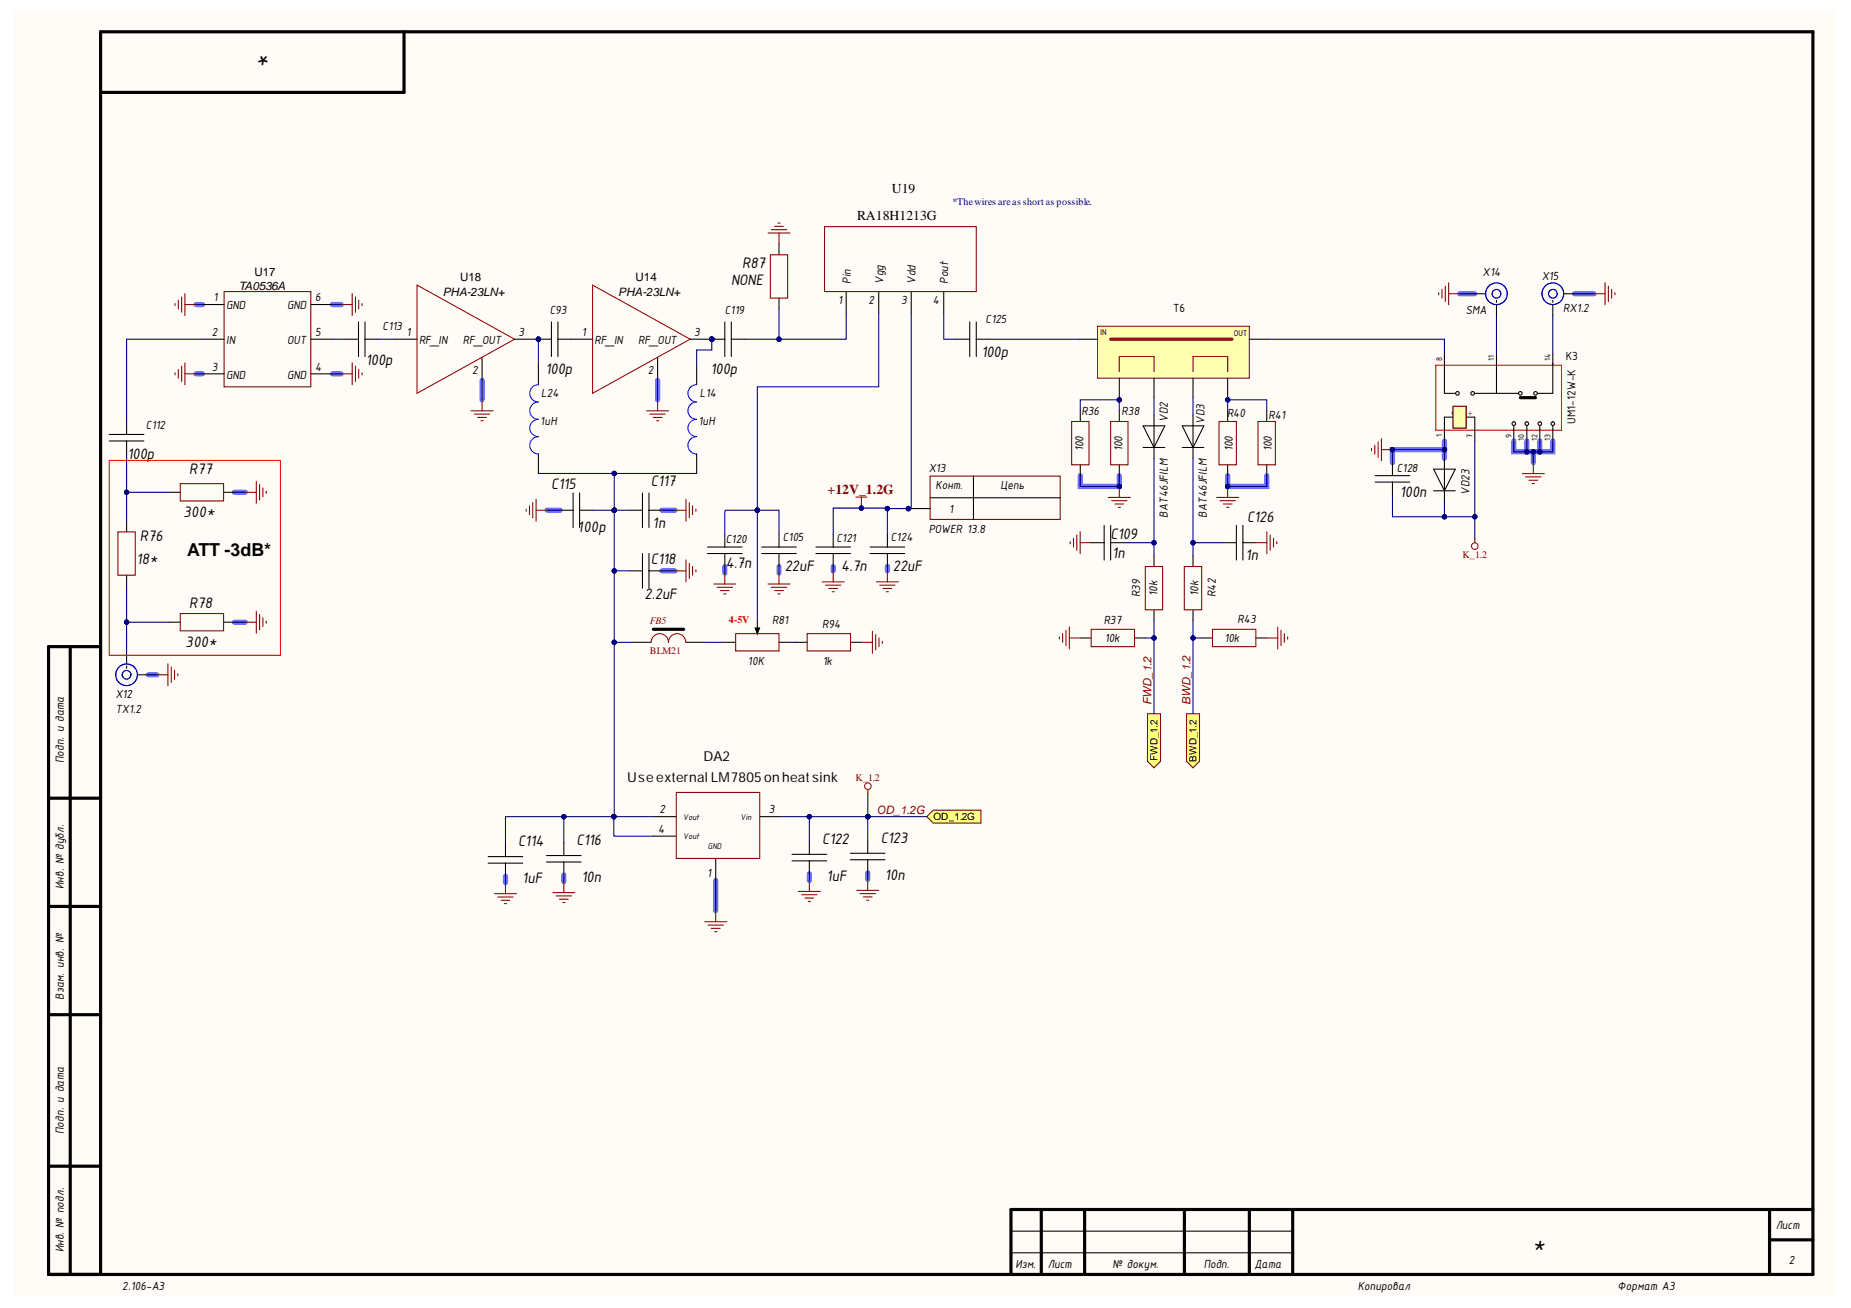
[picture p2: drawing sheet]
<svg xmlns="http://www.w3.org/2000/svg" width="297mm" height="210mm" viewBox="0 0 297 210" stroke-linecap="round" stroke-linejoin="round" font-family="sans-serif">
<defs><g id="words">
<g font-size="4.1">
<text x="43.5" y="8.5" transform="rotate(-180 43.5 8.5)">*</text>
<text x="245.9" y="201.1">*</text>
</g>
<text font-size="2.9" x="30" y="89.3">ATT -3dB*</text>
<g font-size="2.7">
<text x="117.3" y="45.8">NONE</text>
<text x="119.1" y="43">R87</text>
<text x="58.7" y="58.6">100p</text>
<text x="157.5" y="57.3">100p</text>
<text x="87.5" y="60.1">100p</text>
<text x="114" y="60.1">100p</text>
<text x="20.5" y="73.6">100p</text>
<text x="30.4" y="76">R77</text>
<text x="29.4" y="83">300*</text>
<text x="88.5" y="78.4">C115</text>
<text x="104.5" y="78.1">C117</text>
<text x="200.1" y="83.8">C126</text>
<text x="224.6" y="79.8">100n</text>
<text x="22.4" y="86.8">R76</text>
<text x="92.7" y="85.4">100p</text>
<text x="104.7" y="84.7">1n</text>
<text x="178.2" y="86.4">C109</text>
<text x="178.5" y="89.6">1n</text>
<text x="199.9" y="89.8">1n</text>
<text x="21.9" y="90.6">18*</text>
<text x="104.5" y="90.6">C118</text>
<text x="116.5" y="91.2">4.7n</text>
<text x="125.9" y="91.7">22uF</text>
<text x="135" y="91.7">4.7n</text>
<text x="143.3" y="91.7">22uF</text>
<text x="30.4" y="97.6">R78</text>
<text x="103.4" y="96.1">2.2uF</text>
<text x="29.8" y="103.8">300*</text>
<text x="83.1" y="135.8">C114</text>
<text x="92.5" y="135.6">C116</text>
<text x="131.9" y="135.4">C122</text>
<text x="141.3" y="135.3">C123</text>
<text x="83.8" y="141.7">1uF</text>
<text x="93.3" y="141.5">10n</text>
<text x="132.6" y="141.3">1uF</text>
<text x="142" y="141.2">10n</text>
</g>
<g font-size="2.2">
<text x="137.5" y="35.2">RA18H1213G</text>
<text x="143.1" y="31">U19</text>
<text x="100.7" y="125.5">Use external LM7805on heatsink</text>
<text x="112.9" y="122.1">DA2</text>
</g>
<text font-size="2.2" fill="#800000" x="132.8" y="79.3">+12V_1.2G</text>
<g font-size="2.1">
<text x="237.9" y="44.3">X14</text>
<text x="247.4" y="44.9">X15</text>
<text x="34" y="53.9">2</text>
<text x="34.3" y="48.3">1</text>
<text x="36.3" y="49.6">GND</text>
<text x="46.1" y="49.6">GND</text>
<text x="50.6" y="48.3">6</text>
<text x="50.6" y="53.9">5</text>
<text x="61.4" y="52.9">C113</text>
<text x="65.2" y="53.9">1</text>
<text x="83.2" y="53.9">3</text>
<text x="88.2" y="50.4">C93</text>
<text x="93.4" y="53.9">1</text>
<text x="111.4" y="53.9">3</text>
<text x="116.3" y="50.4">C119</text>
<text x="134.5" y="48.7">1</text>
<text x="139.4" y="48.7">2</text>
<text x="144.6" y="48.7">3</text>
<text x="149.7" y="48.7">4</text>
<text x="158.2" y="51.9">C125</text>
<text x="235.2" y="50.4">SMA</text>
<text x="250.9" y="50.1">RX1.2</text>
<text x="34" y="59.5">3</text>
<text x="36.3" y="55.2">IN</text>
<text x="46.1" y="55.2">OUT</text>
<text x="50.6" y="59.5">4</text>
<text x="67.2" y="55.2">RF_IN</text>
<text x="74.3" y="55.2">RF_OUT</text>
<text x="95.4" y="55.2">RF_IN</text>
<text x="102.4" y="55.2">RF_OUT</text>
<text x="36.3" y="60.7">GND</text>
<text x="46.1" y="60.7">GND</text>
<text x="75.8" y="60.1">2</text>
<text x="86.9" y="63.7">L24</text>
<text x="103.9" y="60.1">2</text>
<text x="112.3" y="63.7">L14</text>
<text x="23.4" y="68.9">C112</text>
<text x="86.7" y="68.3">1uH</text>
<text x="112.1" y="68.3">1uH</text>
<text x="173.6" y="66.7">R36</text>
<text x="180" y="66.7">R38</text>
<text x="196.9" y="67">R40</text>
<text x="203.6" y="67.2">R41</text>
<text x="149" y="75.7">X13</text>
<text x="224.1" y="75.8">C128</text>
<text x="150.1" y="78.5">Конт.</text>
<text x="152.3" y="82.4">1</text>
<text x="160.5" y="78.5">Цепь</text>
<text x="116.5" y="87.1">C120</text>
<text x="125.6" y="86.8">C105</text>
<text x="134.2" y="86.9">C121</text>
<text x="142.9" y="86.8">C124</text>
<text x="149" y="85.5">POWER 13.8</text>
<text x="123.9" y="100.1">R81</text>
<text x="131.9" y="100.8">R94</text>
<text x="177.1" y="100.2">R37</text>
<text x="198.6" y="100">R43</text>
<text x="120" y="106.7">10K</text>
<text x="132" y="106.7">1k</text>
<text x="177.3" y="103">10k</text>
<text x="196.5" y="103">10k</text>
<text x="18.5" y="112">X12</text>
<text x="18.5" y="114.5">TX1.2</text>
<text x="105.8" y="130.5">2</text>
<text x="123.4" y="130.5">3</text>
<text x="105.6" y="133.7">4</text>
<text x="113.5" y="140.7">1</text>
<text x="285" y="197.3">Лист</text>
<text x="163" y="203.5">Изм.</text>
<text x="168.1" y="203.5">Лист</text>
<text x="178.6" y="203.5">№ докум.</text>
<text x="193.2" y="203.5">Подп.</text>
<text x="201.3" y="203.5">Дата</text>
<text x="287.1" y="202.8">2</text>
<text x="19.6" y="207">2.106-A3</text>
<text x="217.9" y="207">Копировал</text>
<text x="259.6" y="207">Формат А3</text>
</g>
<g font-size="2">
<text x="136.5" y="45.5" transform="rotate(-90 136.5 45.5)">Pin</text>
<text x="141.8" y="45.5" transform="rotate(-90 141.8 45.5)">Vgg</text>
<text x="146.9" y="45.5" transform="rotate(-90 146.9 45.5)">Vdd</text>
<text x="152.2" y="45.5" transform="rotate(-90 152.2 45.5)">Pout</text>
<text x="188.3" y="50.1">T6</text>
<text x="251.3" y="57.8">K3</text>
<text x="187.4" y="67.7" transform="rotate(-90 187.4 67.7)">VD2</text>
<text x="193.3" y="68" transform="rotate(-90 193.3 68)">VD3</text>
<text x="252.8" y="68" transform="rotate(-90 252.8 68)">UM1-12W-K</text>
<text x="173.9" y="72.4" transform="rotate(-90 173.9 72.4)">100</text>
<text x="180.2" y="72.4" transform="rotate(-90 180.2 72.4)">100</text>
<text x="197.8" y="72.4" transform="rotate(-90 197.8 72.4)">100</text>
<text x="204.1" y="72.4" transform="rotate(-90 204.1 72.4)">100</text>
<text x="187.4" y="83" transform="rotate(-90 187.4 83)">BAT46JFILM</text>
<text x="193.7" y="83" transform="rotate(-90 193.7 83)">BAT46JFILM</text>
<text x="235.8" y="79.4" transform="rotate(-90 235.8 79.4)">VD23</text>
<text x="182.9" y="95.8" transform="rotate(-90 182.9 95.8)">R39</text>
<text x="185.7" y="95.6" transform="rotate(-90 185.7 95.6)">10k</text>
<text x="192.3" y="95.6" transform="rotate(-90 192.3 95.6)">10k</text>
<text x="195.1" y="95.8" transform="rotate(-90 195.1 95.8)">R42</text>
<text x="10.2" y="122.5" transform="rotate(-90 10.2 122.5)">Подп. и дата</text>
<text x="10.2" y="142.7" transform="rotate(-90 10.2 142.7)">Инв. № дубл.</text>
<text x="10.2" y="160.4" transform="rotate(-90 10.2 160.4)">Взам. инв. №</text>
<text x="10.2" y="182" transform="rotate(-90 10.2 182)">Подп. и дата</text>
<text x="10.2" y="201" transform="rotate(-90 10.2 201)">Инв. № подл.</text>
</g>
<g font-size="1.9">
<text x="38.3" y="46.5">TA0536A</text>
<text x="40.9" y="44.4">U17</text>
<text x="71" y="47.5">PHA-23LN+</text>
<text x="73.8" y="45">U18</text>
<text x="99.2" y="47.5">PHA-23LN+</text>
<text x="102" y="45">U14</text>
<text x="233.5" y="66.6" transform="rotate(-90 233.5 66.6)">-</text>
</g>
<g font-size="1.9" fill="#980000">
<text x="184.8" y="113.1" transform="rotate(-90 184.8 113.1)">FWD_1.2</text>
<text x="191.1" y="113.1" transform="rotate(-90 191.1 113.1)">BWD_1.2</text>
<text x="140.7" y="130.7">OD_1.2G</text>
</g>
<text font-size="1.6" fill="#000080" x="152.8" y="32.9">*Thewires areas short as possible.</text>
<g font-size="1.6" fill="#800000">
<text x="234.7" y="89.6">K_1.2</text>
<text x="137.3" y="125.3">K_1.2</text>
</g>
<g font-size="1.6" fill="#980000">
<text x="104.3" y="100.1">FB5</text>
<text x="104.3" y="105">BLM21</text>
</g>
<text font-size="1.6" fill="#f00" x="117" y="99.9">4-5V</text>
<g font-size="1.6">
<text x="185.7" y="122.2" transform="rotate(-90 185.7 122.2)">FWD_1.2</text>
<text x="192" y="122.2" transform="rotate(-90 192 122.2)">BWD_1.2</text>
<text x="149.8" y="131.6">OD_1.2G</text>
</g>
<g font-size="1.5">
<text x="109.6" y="131.5">Vout</text>
<text x="118.8" y="131.5">Vin</text>
<text x="109.6" y="134.7">Vout</text>
<text x="113.6" y="136.2">GND</text>
</g>
<g font-size="1.4">
<text x="176.6" y="53.7">IN</text>
<text x="198" y="53.9">OUT</text>
<text x="231.4" y="57.9" transform="rotate(-90 231.4 57.9)">8</text>
<text x="239.8" y="57.9" transform="rotate(-90 239.8 57.9)">11</text>
<text x="248.8" y="57.9" transform="rotate(-90 248.8 57.9)">14</text>
<text x="231.4" y="70.1" transform="rotate(-90 231.4 70.1)">1</text>
<text x="236.3" y="70.3" transform="rotate(-90 236.3 70.3)">7</text>
<text x="236.3" y="66.7" transform="rotate(-90 236.3 66.7)">+</text>
<text x="242.6" y="70.3" transform="rotate(-90 242.6 70.3)">9</text>
<text x="244.6" y="70.7" transform="rotate(-90 244.6 70.7)">10</text>
<text x="246.7" y="70.7" transform="rotate(-90 246.7 70.7)">12</text>
<text x="248.8" y="70.7" transform="rotate(-90 248.8 70.7)">13</text>
</g>
</g></defs>
<g fill="#fffcf8">
<path d="M2.2 1.6h292.2v206.4h-292.2z" fill-rule="evenodd"/>
<path d="M2.2 1.6h292.2v206.4h-292.2z" fill-rule="evenodd"/>
</g>
<g fill="none" stroke="#6e6eff" stroke-width=".85">
<path d="M31.4 48.9h1.1M31.4 60h1.1M53.4 48.9h1.4M53.4 60h1.4M234.2 47.1h2.5M252.7 47.1h3.1M37.6 79h1.8M77.4 61v3.2M105.5 61v3.2M173.4 76.3v1.8h6.2v-1.8M197 76.3v1.8h6.3v-1.8M231.8 70.8v2.7"/>
<path d="M231.8 72.2h-8.3v2M242.9 70.8v1.7h6.3v-1.7M245 70.8v1.7M246.1 72.5v1.7M247.1 70.8v1.7M37.6 99.8h1.8M87.8 81.9h2.1M106.2 81.9h2.1M106.2 91.6h2.1M116.3 90.9v1.1M125 90.9v1.1M133.7 90.9v.7"/>
<path d="M142.4 90.9v.7M23.8 108.3h1.4M81.1 140.6v1.1M90.5 140.4v1.1M114.9 141.3v4.9M129.9 140.2v1.1M139.2 140.1v1"/>
</g>
<g fill="none" stroke="#000" stroke-width=".51">
<path d="M64.8 5.1v9.7h-48.7M11.3 103.8v100.7M16.1 103.8h-8.3v100.7h283.1v-199.4h-274.8v199.4M7.8 128.1h8.3M7.8 145.5h8.3M7.8 162.8h8.3M7.8 187.1h8.3M167.1 194.1v10.4M174.1 194.1v10.4M190.1 194.1v10.4M200.5 194.1v10.4M207.4 194.1v10.4"/>
<path d="M284 194.1v10.4M284 199h6.9M290.9 194.1h-128.7v10.4"/>
</g>
<path d="M135.8 46.8v3.5M141 46.8v3.5M146.2 46.8v3.5M151.4 46.8v3.5M130.9 88.8h5.6M130.9 87.8h5.6M133.7 85.7v2.1M133.7 88.8v2.1M162.2 197.6h45.2M162.2 201h45.2" fill="none" stroke="#000" stroke-width=".17"/>
<g fill="none" stroke="#800000" stroke-width=".17">
<path d="M132.3 36.4h24.4v10.4h-24.4zM137.3 79.8h1.8M138.2 79.8v1.7M131.9 93.4h3.6M132.5 93.9h2.4M133 94.4h1.4M133.5 95h.4M133.7 91.6v1.8M140.6 93.4h3.6M141.2 93.9h2.4M141.7 94.4h1.4M142.2 95h.4"/>
<path d="M142.4 91.6v1.8"/>
</g>
<circle cx="138.2" cy="81.5" r=".35" fill="#000080"/>
<circle cx="138.2" cy="81.5" r=".35" fill="none" stroke="#000080" stroke-width=".16"/>
<path d="M153.5 54.4h2.1M155.6 51.7v5.5M156.7 51.7v5.5M156.7 54.4h2.1M220.7 76.3h5.5M220.7 77.4h5.5M223.5 74.2v2.1M223.5 77.4v2.1M139.6 88.8h5.6M139.6 87.8h5.6M142.4 85.7v2.1M142.4 88.8v2.1" fill="none" stroke="#000" stroke-width=".17"/>
<path d="M220.1 72v.3M220.6 71.5v1.4M221.2 70.9v2.5M221.7 70.4v3.5M221.7 72.2h1.8" fill="none" stroke="#800000" stroke-width=".17"/>
<circle cx="223.4" cy="72.2" r=".35" fill="#000080"/>
<circle cx="223.4" cy="72.2" r=".35" fill="none" stroke="#000080" stroke-width=".16"/>
<path d="M236.7 47.1h1.7M240.1 48.2v.3M240.1 48.9v1.7M230.1 78.8h3.4M230.1 75.3h3.4l-1.7 3.5zM231.8 73.5v7" fill="none" stroke="#000" stroke-width=".17"/>
<g fill="none" stroke="#00f" stroke-width=".17">
<circle cx="240.1" cy="47.1" r="1.74"/>
<circle cx="240.1" cy="47.1" r=".7"/>
</g>
<path d="M230.9 47v.3M231.4 46.4v1.5M231.9 45.9v2.5M232.5 45.4v3.5M232.5 47.1h1.7" fill="none" stroke="#800000" stroke-width=".17"/>
<path d="M184.1 114.5h2.1v7.7l-1 1-1.1-1z" fill-rule="evenodd" fill="#ffff80"/>
<path d="M184.1 114.5h2.1v7.7l-1 1-1.1-1z" fill="none" stroke="#800000" stroke-width=".16"/>
<path d="M190.4 114.5h2.1v7.7l-1.1 1-1-1z" fill-rule="evenodd" fill="#ffff80"/>
<path d="M190.4 114.5h2.1v7.7l-1.1 1-1-1z" fill="none" stroke="#800000" stroke-width=".16"/>
<g fill="none" stroke="#000" stroke-width=".17">
<path d="M78.3 138.5h5.6M78.3 137.5h5.6M81.1 135.4v2.1M81.1 138.5v2.1M87.7 138.3h5.6M87.7 137.3h5.6M90.5 135.2v2.1M90.5 138.3v2.1M104.9 134.2h3.5M105 131.1h3.4M114.9 137.8v3.5M122 131.1h3.5"/>
<path d="M127.1 138.1h5.6M127.1 137.1h5.6M129.9 135v2.1M129.9 138.1v2.1M136.5 138h5.5M136.5 136.9h5.5M139.2 134.8v2.1M139.2 138v2.1"/>
</g>
<g fill="none" stroke="#800000" stroke-width=".17">
<path d="M108.5 127.2h13.4v10.6h-13.4zM79.3 143.4h3.6M79.9 144h2.5M80.4 144.5h1.4M80.9 145h.4M81.1 141.7v1.7M88.7 143.2h3.5M89.2 143.8h2.5M89.8 144.3h1.4M90.3 144.8h.4M90.5 141.5v1.7M113.1 147.9h3.5"/>
<path d="M113.6 148.5h2.5M114.1 149h1.5M114.7 149.5h.3M114.9 146.2v1.7M128.1 143.1h3.6M128.6 143.6h2.5M129.2 144.1h1.4M129.7 144.6h.4M129.9 141.3v1.8M137.5 142.9h3.5M138 143.4h2.5M138.5 143.9h1.5"/>
<path d="M139.1 144.5h.3M139.2 141.1v1.8"/>
</g>
<path d="M149.8 130h7.6v2.1h-7.6l-1.1-1z" fill-rule="evenodd" fill="#ffff80"/>
<path d="M149.8 130h7.6v2.1h-7.6l-1.1-1z" fill="none" stroke="#800000" stroke-width=".16"/>
<g fill="none" stroke="#000" stroke-width=".17">
<path d="M55.4 54.4h2.1M57.5 51.7v5.5M58.6 51.7v5.5M58.6 54.4h2.1M63.4 54.4h3.5M77.4 57.4v3.6M82.6 54.4h3.5M86.4 58.6v3.1M86.4 72.9v3.1M103.1 79.1v5.6M104.1 79.1v5.6M101 81.9h2.1"/>
<path d="M101 91.6h2.1M103.1 88.8v5.6M104.1 88.8v5.6M104.1 81.9h2.1M104.1 91.6h2.1M113.5 88.8h5.6M113.5 87.8h5.6M116.3 85.7v2.1M116.3 88.8v2.1M121.5 99.6v2.1M101.4 103.1h3.1M110.1 103.1h3.1"/>
<path d="M116.3 103.1h1.8M121.2 100.8h.7l-.4 .9zM125 103.1h1.7"/>
</g>
<path d="M121.2 100.8h.7l-.4 .9z" fill="#000"/>
<g fill="none" stroke="#800000" stroke-width=".17">
<path d="M75.6 65.9h3.5M76.1 66.5h2.5M76.7 67h1.4M77.2 67.5h.3M77.4 64.2v1.7M108.3 81.9h1.8M108.3 91.6h1.8M110.1 80.1v3.5M110.1 89.8v3.6M110.6 80.6v2.5M110.6 90.4v2.4M111.1 81.2v1.4"/>
<path d="M111.1 90.9v1.4M111.7 81.7v.4M111.7 91.4v.4M114.5 93.7h3.6M115.1 94.3h2.5M115.6 94.8h1.4M116.1 95.3h.4M116.3 92v1.7M118.1 101.7h6.9v2.8h-6.9zM138.2 103.1h1.8M140 101.3v3.5M140.5 101.8v2.5"/>
<path d="M141.1 102.4v1.4M141.6 102.9v.4"/>
</g>
<path d="M66.9 45.7l15.7 8.7-15.7 8.7zM104.5 103.1a1.39 1.39 0 0 1 1.4-1.4 1.39 1.39 0 0 1 1.4 1.4 1.39 1.39 0 0 1 1.4-1.4 1.39 1.39 0 0 1 1.4 1.4" fill="none" stroke="#980000" stroke-width=".17"/>
<path d="M104.8 101h4.9" fill="none" stroke="#000" stroke-width=".51"/>
<path d="M86.4 61.7a1.39 1.39 0 0 0-1.4 1.4 1.39 1.39 0 0 0 1.4 1.4 1.39 1.39 0 0 0-1.4 1.4 1.39 1.39 0 0 0 1.4 1.4 1.39 1.39 0 0 0-1.4 1.4 1.39 1.39 0 0 0 1.4 1.4 1.39 1.39 0 0 0-1.4 1.4 1.39 1.39 0 0 0 1.4 1.4" fill="none" stroke="#00f" stroke-width=".17"/>
<circle cx="114.2" cy="54.4" r=".35" fill="#000080"/>
<circle cx="114.2" cy="54.4" r=".35" fill="none" stroke="#000080" stroke-width=".16"/>
<path d="M114.2 54.4h2.1M116.3 51.7v5.5M117.4 51.7v5.5M117.4 54.4h2" fill="none" stroke="#000" stroke-width=".17"/>
<circle cx="114.2" cy="54.4" r=".35" fill="#000080"/>
<circle cx="114.2" cy="54.4" r=".35" fill="none" stroke="#000080" stroke-width=".16"/>
<g fill="none" stroke="#800000" stroke-width=".17">
<path d="M28.1 48.7v.4M28.1 59.8v.4M28.6 48.2v1.4M28.6 59.3v1.4M29.1 47.6v2.5M29.1 58.8v2.4M29.7 60h1.7M29.7 48.9h1.7M29.7 47.1v3.5M29.7 58.2v3.6M36 46.8h13.9v15.3h-13.9zM54.8 60h1.7"/>
<path d="M54.8 48.9h1.7M56.5 47.1v3.5M56.5 58.2v3.6M57 47.6v2.5M57 58.8v2.4M57.6 48.2v1.4M57.6 59.3v1.4M58.1 48.7v.4M58.1 59.8v.4"/>
</g>
<path d="M32.5 48.9h3.5M32.5 60h3.5M32.5 54.4h3.5M49.9 48.9h3.5M49.9 60h3.5M49.9 54.4h3.5" fill="none" stroke="#000" stroke-width=".17"/>
<circle cx="145.8" cy="81.6" r=".35" fill="#000080"/>
<circle cx="145.8" cy="81.6" r=".35" fill="none" stroke="#000080" stroke-width=".16"/>
<path d="M145.8 81.6h3.5" fill="none" stroke="#000" stroke-width=".17"/>
<circle cx="145.8" cy="81.6" r=".35" fill="#000080"/>
<circle cx="145.8" cy="81.6" r=".35" fill="none" stroke="#000080" stroke-width=".16"/>
<g fill="none" stroke="#800000" stroke-width=".17">
<path d="M28.9 77.6h7v2.8h-7zM39.4 79h1.7M41.1 77.2v3.6M41.7 77.8v2.4M42.2 78.3v1.4M42.7 78.8v.4M149.3 76.4h20.8v7h-20.8zM18.9 85.4h2.8v6.9h-2.8zM28.9 98.5h7v2.7h-7zM39.4 99.8h1.7M41.1 98.1v3.5M41.7 98.6v2.5"/>
<path d="M42.2 99.1v1.5M42.7 99.7v.3M84.4 81.7v.4M85 81.2v1.4M85.5 80.6v2.5M86 80.1v3.5M86 81.9h1.8M236.7 86.4v.7M25.2 108.3h1.7M26.9 106.5v3.5M27.5 107.1v2.4M28 107.6v1.4"/>
<path d="M28.5 108.1v.4M139.3 126.7v.7"/>
</g>
<g fill="none" stroke="#000" stroke-width=".17">
<path d="M249.2 48.2v.3M249.2 48.9v1.7M250.9 47.1h1.8M17.5 69.7h5.6M17.5 70.8h5.6M20.3 67.6v2.1M20.3 70.8v2.1M27.2 79h1.7M35.9 79h1.7M92 79.1v5.6M93 79.1v5.6M149.3 79.9h20.8"/>
<path d="M156.2 76.4v7M20.3 83.6v1.8M20.3 92.3v1.7M27.2 99.8h1.7M35.9 99.8h1.7M89.9 81.9h2.1M93 81.9h2.1M20.3 104.8v1.7M20.3 106.9v.3M22 108.3h1.8"/>
</g>
<g fill="none" stroke="#00f" stroke-width=".17">
<circle cx="249.2" cy="47.1" r=".69"/>
<circle cx="249.2" cy="47.1" r="1.74"/>
<circle cx="20.3" cy="108.3" r="1.74"/>
<circle cx="20.3" cy="108.3" r=".7"/>
<circle cx="20.3" cy="108.3" r=".69"/>
</g>
<g fill="none" stroke="#800000" stroke-width=".16">
<circle cx="236.7" cy="87.6" r=".53"/>
<circle cx="139.3" cy="126.2" r=".53"/>
</g>
<circle cx="86.4" cy="54.4" r=".35" fill="#000080"/>
<circle cx="86.4" cy="54.4" r=".35" fill="none" stroke="#000080" stroke-width=".16"/>
<path d="M86.4 54.4h2.1M88.5 51.7v5.5M89.5 51.7v5.5M89.5 54.4h2.1" fill="none" stroke="#000" stroke-width=".17"/>
<circle cx="86.4" cy="54.4" r=".35" fill="#000080"/>
<circle cx="86.4" cy="54.4" r=".35" fill="none" stroke="#000080" stroke-width=".16"/>
<circle cx="114.2" cy="54.4" r=".35" fill="#000080"/>
<circle cx="114.2" cy="54.4" r=".35" fill="none" stroke="#000080" stroke-width=".16"/>
<path d="M95.1 45.7l15.6 8.7-15.6 8.7z" fill="none" stroke="#980000" stroke-width=".17"/>
<path d="M91.6 54.4h3.5M110.7 54.4h3.5" fill="none" stroke="#000" stroke-width=".17"/>
<circle cx="114.2" cy="54.4" r=".35" fill="#000080"/>
<circle cx="114.2" cy="54.4" r=".35" fill="none" stroke="#000080" stroke-width=".16"/>
<g fill="none" stroke="#000" stroke-width=".17">
<path d="M105.5 57.4v3.6M111.8 58.6v3.1M231.8 56.9v6.2h1.7M240.1 56.9v6.2M249.2 56.9v6.2h-2.4M111.8 72.9v3.1M233.2 66.9h-1.4v3.9M233.2 65.2h2.1v3.5h-2.1zM233.9 62.8a.29 .29 0 0 0-.2 .5 .29 .29 0 0 0 .5 0 .29 .29 0 0 0-.3-.5M235.3 66.9h1.4v3.9M236.3 62.8a.29 .29 0 0 0-.2 .5 .29 .29 0 0 0 .5 0 .29 .29 0 0 0-.2-.5M236.7 63.1h6.9"/>
<path d="M242.9 67.7a.29 .29 0 0 0-.3 .4 .29 .29 0 0 0 .5 .1 .29 .29 0 0 0 0-.5h-.1M242.9 68.3v2.5M244 62.8a.29 .29 0 0 0-.3 .5 .29 .29 0 0 0 .5 0 .29 .29 0 0 0-.2-.5M245 67.7a.29 .29 0 0 0-.3 .4 .29 .29 0 0 0 .5 .1 .29 .29 0 0 0 0-.5h-.1M245 68.3v2.5M246.4 62.8a.29 .29 0 0 0-.2 .5 .29 .29 0 0 0 .5 0 .29 .29 0 0 0-.3-.5M247.1 67.7a.29 .29 0 0 0-.3 .4 .29 .29 0 0 0 .5 .1 .29 .29 0 0 0 0-.5h-.2M247.1 68.3v2.5M249.2 67.7a.29 .29 0 0 0-.3 .4 .29 .29 0 0 0 .4 .1 .29 .29 0 0 0 .1-.5h-.2M249.2 68.3v2.5M122.2 88.8h5.6M122.2 87.8h5.6"/>
<path d="M125 85.7v2.1M125 88.8v2.1"/>
</g>
<path d="M103.8 65.9h3.5M104.3 66.5h2.5M104.8 67h1.4M105.4 67.5h.3M105.5 64.2v1.7M123.2 93.7h3.6M123.8 94.3h2.4M124.3 94.8h1.4M124.8 95.3h.4M125 92v1.7" fill="none" stroke="#800000" stroke-width=".17"/>
<path d="M111.8 61.7a1.39 1.39 0 0 0-1.4 1.4 1.39 1.39 0 0 0 1.4 1.4 1.39 1.39 0 0 0-1.4 1.4 1.39 1.39 0 0 0 1.4 1.4 1.39 1.39 0 0 0-1.4 1.4 1.39 1.39 0 0 0 1.4 1.4 1.39 1.39 0 0 0-1.4 1.4 1.39 1.39 0 0 0 1.4 1.4" fill="none" stroke="#00f" stroke-width=".17"/>
<path d="M230.4 58.6h20.2v10.4h-20.2z" fill="none" stroke="#f00" stroke-width=".17"/>
<path d="M244 63.8h2.4" fill="none" stroke="#000" stroke-width=".51"/>
<path d="M233.2 65.2h2.1v3.5h-2.1z" fill-rule="evenodd" fill="#ffffb0"/>
<path d="M233.2 65.2h2.1v3.5h-2.1z" fill="none" stroke="#800000" stroke-width=".16"/>
<path d="M176.1 52.3h24.4v8.4h-24.4z" fill-rule="evenodd" fill="#ffffb0"/>
<path d="M176.1 52.3h24.4v8.4h-24.4z" fill="none" stroke="#800000" stroke-width=".16"/>
<g fill="none" stroke="#000" stroke-width=".17">
<path d="M173 54.4h3.1M200.5 54.4h3.1M173.4 65.9v1.7M173.4 74.6v1.7M179.6 60.7v3.1M179.6 65.9v1.7M179.6 74.6v1.7M183.4 71.8h3.5M183.4 68.3h3.5l-1.7 3.5zM185.2 60.7v3.1M185.2 66.6v6.9M189.7 71.8h3.5"/>
<path d="M189.7 68.3h3.5l-1.8 3.5zM191.4 60.7v3.1M191.4 66.6v6.9M197 60.7v3.1"/>
</g>
<path d="M179.6 59.6v-2.4h5.6v2.4M191.4 59.6v-2.4h5.6v2.4" fill="none" stroke="#980000" stroke-width=".17"/>
<path d="M178.2 54.4h19.5" fill="none" stroke="#980000" stroke-width=".51"/>
<g fill="none" stroke="#800000" stroke-width=".17">
<path d="M255.8 47.1h1.8M257.6 45.4v3.5M258.1 45.9v2.5M258.6 46.4v1.5M259.2 47v.3M172 67.6h2.8v7h-2.8zM177.9 79.8h3.5M178.2 67.6h2.8v7h-2.8zM179.6 78.1v1.7M244.3 76h3.5M244.8 76.5h2.5M245.3 77.1h1.5"/>
<path d="M245.9 77.6h.3M246.1 74.2v1.8M178.4 80.4h2.5M178.9 80.9h1.4M179.4 81.4h.4"/>
</g>
<circle cx="179.6" cy="78.1" r=".35" fill="#000080"/>
<circle cx="179.6" cy="78.1" r=".35" fill="none" stroke="#000080" stroke-width=".16"/>
<path d="M197 65.9v1.7M197 74.6v1.7M203.3 65.9v1.7M203.3 74.6v1.7M175.1 87.1h2.1M177.2 84.3v5.6M178.2 84.3v5.6M178.2 87.1h2.1M185.2 89.2v1.7M185.2 97.9v1.7M173.4 102.4h1.7M182.1 102.4h1.7" fill="none" stroke="#000" stroke-width=".17"/>
<g fill="none" stroke="#800000" stroke-width=".17">
<path d="M195.2 79.8h3.6M195.6 67.6h2.8v7h-2.8zM197 78.1v1.7M201.9 67.6h2.8v7h-2.8zM171.7 86.9v.4M172.3 86.4v1.4M172.8 85.9v2.4M173.3 85.3v3.6M173.3 87.1h1.8M183.8 90.9h2.8v7h-2.8zM195.8 80.4h2.4M196.3 80.9h1.4"/>
<path d="M196.8 81.4h.4M170 102.2v.4M170.5 101.7v1.4M171.1 101.1v2.5M171.6 100.6v3.5M171.6 102.4h1.8M175.1 101h7v2.8h-7z"/>
</g>
<circle cx="197" cy="78.1" r=".35" fill="#000080"/>
<circle cx="197" cy="78.1" r=".35" fill="none" stroke="#000080" stroke-width=".16"/>
<path d="M158.8 54.4h14.2M133.7 90.9v.7M142.4 90.9v.7M139.2 134.8v-3.7h-9.3v3.9M129.9 140.2v1.1" fill="none" stroke="#000080" stroke-width=".17"/>
<circle cx="129.9" cy="131.1" r=".35" fill="#000080"/>
<circle cx="129.9" cy="131.1" r=".35" fill="none" stroke="#000080" stroke-width=".16"/>
<circle cx="139.2" cy="131.1" r=".35" fill="#000080"/>
<circle cx="139.2" cy="131.1" r=".35" fill="none" stroke="#000080" stroke-width=".16"/>
<path d="M98.5 131.1h-8v4.1M81.1 140.6v1.1M90.5 140.4v1.1M139.2 140.1v1" fill="none" stroke="#000080" stroke-width=".17"/>
<circle cx="90.5" cy="131.1" r=".35" fill="#000080"/>
<circle cx="90.5" cy="131.1" r=".35" fill="none" stroke="#000080" stroke-width=".16"/>
<circle cx="98.5" cy="131.1" r=".35" fill="#000080"/>
<circle cx="98.5" cy="131.1" r=".35" fill="none" stroke="#000080" stroke-width=".16"/>
<path d="M90.5 131.1h-9.4v4.3" fill="none" stroke="#000080" stroke-width=".17"/>
<circle cx="90.5" cy="131.1" r=".35" fill="#000080"/>
<circle cx="90.5" cy="131.1" r=".35" fill="none" stroke="#000080" stroke-width=".16"/>
<path d="M125.5 131.1h4.4" fill="none" stroke="#000080" stroke-width=".17"/>
<circle cx="129.9" cy="131.1" r=".35" fill="#000080"/>
<circle cx="129.9" cy="131.1" r=".35" fill="none" stroke="#000080" stroke-width=".16"/>
<path d="M98.5 131.1v3.1h6.4" fill="none" stroke="#000080" stroke-width=".17"/>
<circle cx="98.5" cy="131.1" r=".35" fill="#000080"/>
<circle cx="98.5" cy="131.1" r=".35" fill="none" stroke="#000080" stroke-width=".16"/>
<path d="M98.5 131.1h6.5" fill="none" stroke="#000080" stroke-width=".17"/>
<circle cx="98.5" cy="131.1" r=".35" fill="#000080"/>
<circle cx="98.5" cy="131.1" r=".35" fill="none" stroke="#000080" stroke-width=".16"/>
<path d="M116.3 90.9v1.1M121.5 81.9h-5l-.2 .1v3.7M113.2 103.1h3.1M126.7 103.1h1.1" fill="none" stroke="#000080" stroke-width=".17"/>
<circle cx="121.5" cy="81.9" r=".35" fill="#000080"/>
<circle cx="121.5" cy="81.9" r=".35" fill="none" stroke="#000080" stroke-width=".16"/>
<path d="M60.7 54.4h2.7M77.4 61v3.2M98.6 91.6v11.5h2.8M106.2 81.9h2.1M106.2 91.6h2.1" fill="none" stroke="#000080" stroke-width=".17"/>
<circle cx="98.6" cy="91.6" r=".35" fill="#000080"/>
<circle cx="98.6" cy="91.6" r=".35" fill="none" stroke="#000080" stroke-width=".16"/>
<circle cx="98.6" cy="103.1" r=".35" fill="#000080"/>
<circle cx="98.6" cy="103.1" r=".35" fill="none" stroke="#000080" stroke-width=".16"/>
<path d="M98.6 103.1l-.1 28" fill="none" stroke="#000080" stroke-width=".17"/>
<circle cx="98.6" cy="103.1" r=".35" fill="#000080"/>
<circle cx="98.6" cy="103.1" r=".35" fill="none" stroke="#000080" stroke-width=".16"/>
<circle cx="98.5" cy="131.1" r=".35" fill="#000080"/>
<circle cx="98.5" cy="131.1" r=".35" fill="none" stroke="#000080" stroke-width=".16"/>
<path d="M31.4 48.9h1.1M31.4 60h1.1M53.4 48.9h1.4M53.4 54.4h2M53.4 60h1.4M20.3 79v4.6M37.6 79h1.8M37.6 99.8h1.8" fill="none" stroke="#000080" stroke-width=".17"/>
<circle cx="20.3" cy="79" r=".35" fill="#000080"/>
<circle cx="20.3" cy="79" r=".35" fill="none" stroke="#000080" stroke-width=".16"/>
<path d="M20.3 94v5.8h6.9" fill="none" stroke="#000080" stroke-width=".17"/>
<circle cx="20.3" cy="99.8" r=".35" fill="#000080"/>
<circle cx="20.3" cy="99.8" r=".35" fill="none" stroke="#000080" stroke-width=".16"/>
<path d="M20.3 72.9v6.1h6.9" fill="none" stroke="#000080" stroke-width=".17"/>
<circle cx="20.3" cy="79" r=".35" fill="#000080"/>
<circle cx="20.3" cy="79" r=".35" fill="none" stroke="#000080" stroke-width=".16"/>
<path d="M20.3 99.8v5" fill="none" stroke="#000080" stroke-width=".17"/>
<circle cx="20.3" cy="99.8" r=".35" fill="#000080"/>
<circle cx="20.3" cy="99.8" r=".35" fill="none" stroke="#000080" stroke-width=".16"/>
<path d="M32.5 54.4h-12.2v13.2M87.8 81.9h2.1M23.8 108.3h1.4M139.3 131.1h9.4" fill="none" stroke="#000080" stroke-width=".17"/>
<circle cx="139.3" cy="131.1" r=".35" fill="#000080"/>
<circle cx="139.3" cy="131.1" r=".35" fill="none" stroke="#000080" stroke-width=".16"/>
<path d="M139.3 127.4l-.1 3.7" fill="none" stroke="#000080" stroke-width=".17"/>
<circle cx="139.2" cy="131.1" r=".35" fill="#000080"/>
<circle cx="139.2" cy="131.1" r=".35" fill="none" stroke="#000080" stroke-width=".16"/>
<circle cx="139.3" cy="131.1" r=".35" fill="#000080"/>
<circle cx="139.3" cy="131.1" r=".35" fill="none" stroke="#000080" stroke-width=".16"/>
<path d="M98.6 81.9h2.4M114.9 141.3v4.9" fill="none" stroke="#000080" stroke-width=".17"/>
<circle cx="98.6" cy="81.9" r=".35" fill="#000080"/>
<circle cx="98.6" cy="81.9" r=".35" fill="none" stroke="#000080" stroke-width=".16"/>
<path d="M86.1 54.4h.3v4.2" fill="none" stroke="#000080" stroke-width=".17"/>
<circle cx="86.4" cy="54.4" r=".35" fill="#000080"/>
<circle cx="86.4" cy="54.4" r=".35" fill="none" stroke="#000080" stroke-width=".16"/>
<path d="M135.8 50.3v4.1h-16.4M105.5 61v3.2" fill="none" stroke="#000080" stroke-width=".17"/>
<circle cx="125" cy="54.4" r=".35" fill="#000080"/>
<circle cx="125" cy="54.4" r=".35" fill="none" stroke="#000080" stroke-width=".16"/>
<path d="M141 50.3v11.8h-19.5v37.5" fill="none" stroke="#000080" stroke-width=".17"/>
<circle cx="121.5" cy="81.9" r=".35" fill="#000080"/>
<circle cx="121.5" cy="81.9" r=".35" fill="none" stroke="#000080" stroke-width=".16"/>
<circle cx="121.5" cy="81.9" r=".35" fill="#000080"/>
<circle cx="121.5" cy="81.9" r=".35" fill="none" stroke="#000080" stroke-width=".16"/>
<path d="M114.2 54.4v1.8h-2.4v2.4" fill="none" stroke="#000080" stroke-width=".17"/>
<circle cx="114.2" cy="54.4" r=".35" fill="#000080"/>
<circle cx="114.2" cy="54.4" r=".35" fill="none" stroke="#000080" stroke-width=".16"/>
<path d="M86.4 76h25.4" fill="none" stroke="#000080" stroke-width=".17"/>
<circle cx="98.6" cy="76" r=".35" fill="#000080"/>
<circle cx="98.6" cy="76" r=".35" fill="none" stroke="#000080" stroke-width=".16"/>
<path d="M95.1 81.9h3.5" fill="none" stroke="#000080" stroke-width=".17"/>
<circle cx="98.6" cy="81.9" r=".35" fill="#000080"/>
<circle cx="98.6" cy="81.9" r=".35" fill="none" stroke="#000080" stroke-width=".16"/>
<path d="M98.6 81.9v9.7h2.4" fill="none" stroke="#000080" stroke-width=".17"/>
<circle cx="98.6" cy="81.9" r=".35" fill="#000080"/>
<circle cx="98.6" cy="81.9" r=".35" fill="none" stroke="#000080" stroke-width=".16"/>
<circle cx="98.6" cy="91.6" r=".35" fill="#000080"/>
<circle cx="98.6" cy="91.6" r=".35" fill="none" stroke="#000080" stroke-width=".16"/>
<path d="M98.6 76v5.9" fill="none" stroke="#000080" stroke-width=".17"/>
<circle cx="98.6" cy="81.9" r=".35" fill="#000080"/>
<circle cx="98.6" cy="81.9" r=".35" fill="none" stroke="#000080" stroke-width=".16"/>
<circle cx="98.6" cy="81.9" r=".35" fill="#000080"/>
<circle cx="98.6" cy="81.9" r=".35" fill="none" stroke="#000080" stroke-width=".16"/>
<circle cx="98.6" cy="76" r=".35" fill="#000080"/>
<circle cx="98.6" cy="76" r=".35" fill="none" stroke="#000080" stroke-width=".16"/>
<path d="M142.4 81.6v4.1" fill="none" stroke="#000080" stroke-width=".17"/>
<circle cx="142.4" cy="81.6" r=".35" fill="#000080"/>
<circle cx="142.4" cy="81.6" r=".35" fill="none" stroke="#000080" stroke-width=".16"/>
<path d="M121.5 81.9h3.5v3.8" fill="none" stroke="#000080" stroke-width=".17"/>
<circle cx="121.5" cy="81.9" r=".35" fill="#000080"/>
<circle cx="121.5" cy="81.9" r=".35" fill="none" stroke="#000080" stroke-width=".16"/>
<path d="M146.2 50.3v31.3l-12.5-.1v4.2M151.4 50.3v4.1h2.1M125 90.9v1.1" fill="none" stroke="#000080" stroke-width=".17"/>
<circle cx="138.2" cy="81.5" r=".35" fill="#000080"/>
<circle cx="138.2" cy="81.5" r=".35" fill="none" stroke="#000080" stroke-width=".16"/>
<circle cx="142.4" cy="81.6" r=".35" fill="#000080"/>
<circle cx="142.4" cy="81.6" r=".35" fill="none" stroke="#000080" stroke-width=".16"/>
<circle cx="145.8" cy="81.6" r=".35" fill="#000080"/>
<circle cx="145.8" cy="81.6" r=".35" fill="none" stroke="#000080" stroke-width=".16"/>
<path d="M203.6 54.4h28.2v2.5M234.2 47.1h2.5M240.1 50.6v6.3M249.2 50.6v6.3M252.7 47.1h3.1M242.9 70.8v1.7h6.3v-1.7" fill="none" stroke="#000080" stroke-width=".17"/>
<circle cx="245" cy="72.5" r=".35" fill="#000080"/>
<circle cx="245" cy="72.5" r=".35" fill="none" stroke="#000080" stroke-width=".16"/>
<circle cx="246.1" cy="72.5" r=".35" fill="#000080"/>
<circle cx="246.1" cy="72.5" r=".35" fill="none" stroke="#000080" stroke-width=".16"/>
<circle cx="247.1" cy="72.5" r=".35" fill="#000080"/>
<circle cx="247.1" cy="72.5" r=".35" fill="none" stroke="#000080" stroke-width=".16"/>
<path d="M247.1 70.8v1.7" fill="none" stroke="#000080" stroke-width=".17"/>
<circle cx="247.1" cy="72.5" r=".35" fill="#000080"/>
<circle cx="247.1" cy="72.5" r=".35" fill="none" stroke="#000080" stroke-width=".16"/>
<path d="M245 70.8v1.7" fill="none" stroke="#000080" stroke-width=".17"/>
<circle cx="245" cy="72.5" r=".35" fill="#000080"/>
<circle cx="245" cy="72.5" r=".35" fill="none" stroke="#000080" stroke-width=".16"/>
<path d="M246.1 72.5v1.7" fill="none" stroke="#000080" stroke-width=".17"/>
<circle cx="246.1" cy="72.5" r=".35" fill="#000080"/>
<circle cx="246.1" cy="72.5" r=".35" fill="none" stroke="#000080" stroke-width=".16"/>
<path d="M236.7 70.8v15.6" fill="none" stroke="#000080" stroke-width=".17"/>
<circle cx="236.7" cy="82.9" r=".35" fill="#000080"/>
<circle cx="236.7" cy="82.9" r=".35" fill="none" stroke="#000080" stroke-width=".16"/>
<path d="M231.8 70.8v2.7" fill="none" stroke="#000080" stroke-width=".17"/>
<circle cx="231.8" cy="72.2" r=".35" fill="#000080"/>
<circle cx="231.8" cy="72.2" r=".35" fill="none" stroke="#000080" stroke-width=".16"/>
<path d="M231.8 80.5v2.4h4.9" fill="none" stroke="#000080" stroke-width=".17"/>
<circle cx="231.8" cy="82.9" r=".35" fill="#000080"/>
<circle cx="231.8" cy="82.9" r=".35" fill="none" stroke="#000080" stroke-width=".16"/>
<circle cx="236.7" cy="82.9" r=".35" fill="#000080"/>
<circle cx="236.7" cy="82.9" r=".35" fill="none" stroke="#000080" stroke-width=".16"/>
<path d="M231.8 72.2h-8.3v2" fill="none" stroke="#000080" stroke-width=".17"/>
<circle cx="223.4" cy="72.2" r=".35" fill="#000080"/>
<circle cx="223.4" cy="72.2" r=".35" fill="none" stroke="#000080" stroke-width=".16"/>
<circle cx="231.8" cy="72.2" r=".35" fill="#000080"/>
<circle cx="231.8" cy="72.2" r=".35" fill="none" stroke="#000080" stroke-width=".16"/>
<path d="M223.5 79.5v3.4h8.3" fill="none" stroke="#000080" stroke-width=".17"/>
<circle cx="231.8" cy="82.9" r=".35" fill="#000080"/>
<circle cx="231.8" cy="82.9" r=".35" fill="none" stroke="#000080" stroke-width=".16"/>
<path d="M179.6 63.8v2.1M185.2 63.8v2.8M191.4 63.8v2.8" fill="none" stroke="#000080" stroke-width=".17"/>
<circle cx="179.6" cy="64.2" r=".35" fill="#000080"/>
<circle cx="179.6" cy="64.2" r=".35" fill="none" stroke="#000080" stroke-width=".16"/>
<path d="M179.6 64.2h-6.2v1.7" fill="none" stroke="#000080" stroke-width=".17"/>
<circle cx="179.6" cy="64.2" r=".35" fill="#000080"/>
<circle cx="179.6" cy="64.2" r=".35" fill="none" stroke="#000080" stroke-width=".16"/>
<path d="M173.4 76.3v1.8h6.2v-1.8" fill="none" stroke="#000080" stroke-width=".17"/>
<circle cx="179.6" cy="78.1" r=".35" fill="#000080"/>
<circle cx="179.6" cy="78.1" r=".35" fill="none" stroke="#000080" stroke-width=".16"/>
<path d="M185.2 73.5v15.7" fill="none" stroke="#000080" stroke-width=".17"/>
<circle cx="185.2" cy="87.1" r=".35" fill="#000080"/>
<circle cx="185.2" cy="87.1" r=".35" fill="none" stroke="#000080" stroke-width=".16"/>
<path d="M180.3 87.1h4.9" fill="none" stroke="#000080" stroke-width=".17"/>
<circle cx="185.2" cy="87.1" r=".35" fill="#000080"/>
<circle cx="185.2" cy="87.1" r=".35" fill="none" stroke="#000080" stroke-width=".16"/>
<path d="M185.2 99.6v2.8h-1.4" fill="none" stroke="#000080" stroke-width=".17"/>
<circle cx="185.2" cy="102.4" r=".35" fill="#000080"/>
<circle cx="185.2" cy="102.4" r=".35" fill="none" stroke="#000080" stroke-width=".16"/>
<path d="M185.2 102.4v12.1" fill="none" stroke="#000080" stroke-width=".17"/>
<circle cx="185.2" cy="102.4" r=".35" fill="#000080"/>
<circle cx="185.2" cy="102.4" r=".35" fill="none" stroke="#000080" stroke-width=".16"/>
<path d="M197 63.8v2.1" fill="none" stroke="#000080" stroke-width=".17"/>
<circle cx="197" cy="64.2" r=".35" fill="#000080"/>
<circle cx="197" cy="64.2" r=".35" fill="none" stroke="#000080" stroke-width=".16"/>
<path d="M197 64.2h6.3v1.7" fill="none" stroke="#000080" stroke-width=".17"/>
<circle cx="197" cy="64.2" r=".35" fill="#000080"/>
<circle cx="197" cy="64.2" r=".35" fill="none" stroke="#000080" stroke-width=".16"/>
<path d="M197 76.3v1.8h6.3v-1.8" fill="none" stroke="#000080" stroke-width=".17"/>
<circle cx="197" cy="78.1" r=".35" fill="#000080"/>
<circle cx="197" cy="78.1" r=".35" fill="none" stroke="#000080" stroke-width=".16"/>
<path d="M191.4 89.2v1.7M191.4 97.9v1.7M196.3 87.1h2.1M198.4 84.3v5.6M199.5 84.3v5.6M199.5 87.1h2M192.8 102.4h1.8M201.5 102.4h1.8" fill="none" stroke="#000" stroke-width=".17"/>
<path d="M190.1 90.9h2.7v7h-2.7zM201.5 87.1h1.8M203.3 85.3v3.6M203.8 85.9v2.4M204.4 86.4v1.4M204.9 86.9v.4M194.6 101h6.9v2.8h-6.9zM203.3 102.4h1.7M205 100.6v3.5M205.6 101.1v2.5M206.1 101.7v1.4M206.6 102.2v.4" fill="none" stroke="#800000" stroke-width=".17"/>
<path d="M191.4 73.5v15.7" fill="none" stroke="#000080" stroke-width=".17"/>
<circle cx="191.5" cy="87.1" r=".35" fill="#000080"/>
<circle cx="191.5" cy="87.1" r=".35" fill="none" stroke="#000080" stroke-width=".16"/>
<path d="M191.4 87.1h4.9" fill="none" stroke="#000080" stroke-width=".17"/>
<circle cx="191.5" cy="87.1" r=".35" fill="#000080"/>
<circle cx="191.5" cy="87.1" r=".35" fill="none" stroke="#000080" stroke-width=".16"/>
<path d="M191.4 99.6v2.8h1.4" fill="none" stroke="#000080" stroke-width=".17"/>
<circle cx="191.4" cy="102.4" r=".35" fill="#000080"/>
<circle cx="191.4" cy="102.4" r=".35" fill="none" stroke="#000080" stroke-width=".16"/>
<path d="M191.4 102.4v12.1" fill="none" stroke="#000080" stroke-width=".17"/>
<circle cx="191.4" cy="102.4" r=".35" fill="#000080"/>
<circle cx="191.4" cy="102.4" r=".35" fill="none" stroke="#000080" stroke-width=".16"/>
<path d="M17.5 73.9h27.5v31.3h-27.5z" fill="none" stroke="#f00" stroke-width=".17"/>
<path d="M125 39.1v1.8M125 47.8v1.8" fill="none" stroke="#000" stroke-width=".17"/>
<path d="M123.6 40.9h2.8v6.9h-2.8z" fill="none" stroke="#800000" stroke-width=".17"/>
<path d="M125 49.6v4.8" fill="none" stroke="#000080" stroke-width=".17"/>
<circle cx="125" cy="54.4" r=".35" fill="#000080"/>
<circle cx="125" cy="54.4" r=".35" fill="none" stroke="#000080" stroke-width=".16"/>
<path d="M123.2 37.4h3.6M123.8 36.9h2.4M124.3 36.3h1.4M124.8 35.8h.4M125 37.4v1.7M129.5 101.7h7v2.8h-7z" fill="none" stroke="#800000" stroke-width=".17"/>
<path d="M127.8 103.1h1.7M136.5 103.1h1.7" fill="none" stroke="#000" stroke-width=".17"/>
<use href="#words"/>
</svg>
